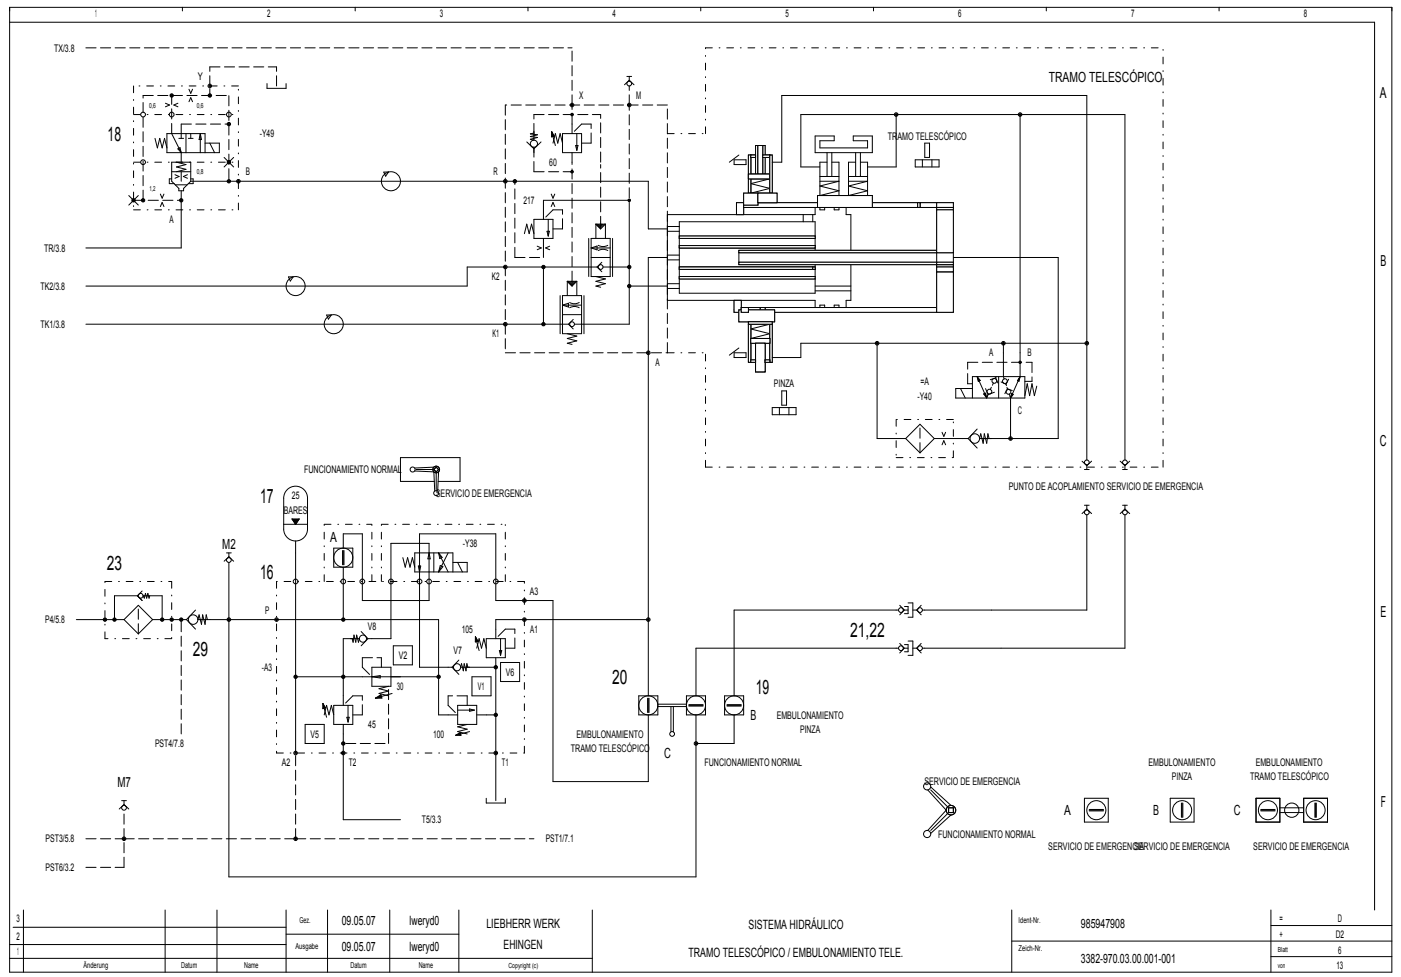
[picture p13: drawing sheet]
<svg xmlns="http://www.w3.org/2000/svg" width="582mm" height="406mm" viewBox="0 0 582 406" stroke-linecap="round" stroke-linejoin="round" font-family="sans-serif">
<defs><g id="words">
<g font-size="8.2">
<text x="44.7" y="58.6">18</text>
<text x="108" y="209.1">17</text>
<text x="44.4" y="236.8">23</text>
<text x="108" y="240.8">16</text>
<text x="353.2" y="264.5">21,22</text>
<text x="80.1" y="272.4">29</text>
<text x="254.3" y="284.3">20</text>
<text x="314" y="288.3">19</text>
</g>
<g font-size="6.3">
<text x="573.2" y="40.9">A</text>
<text x="573.4" y="110.5">B</text>
<text x="573.3" y="185.2">C</text>
<text x="573.4" y="256.2">E</text>
<text x="573.6" y="335.2">F</text>
</g>
<g font-size="5.8">
<text x="435.7" y="34">TRAMO TELESCÓPICO</text>
<text x="92.3" y="228">M2</text>
<text x="137.2" y="225">A</text>
<text x="311.7" y="299.3">B</text>
<text x="275.9" y="315.1">C</text>
<text x="48.8" y="327">M7</text>
<text x="442.1" y="338.9">A</text>
<text x="479" y="338.9">B</text>
<text x="512.5" y="338.9">C</text>
</g>
<g font-size="5.3">
<text x="142" y="384.4">09.05.07</text>
<text x="170.2" y="384.4">lweryd0</text>
<text x="202" y="385.8">LIEBHERR WERK</text>
<text x="311" y="386.1">SISTEMA HIDRÁULICO</text>
<text x="449" y="385.8">985947908</text>
<text x="142" y="395.1">09.05.07</text>
<text x="170.2" y="395.1">lweryd0</text>
<text x="209.2" y="394.4">EHINGEN</text>
<text x="286" y="397.6">TRAMO TELESCÓPICO / EMBULONAMIENTO TELE.</text>
<text x="449" y="400.2">3382­970.03.00.001­001</text>
</g>
<g font-size="4.4">
<text x="39.5" y="7.1">1</text>
<text x="111" y="7.1">2</text>
<text x="182.8" y="7.1">3</text>
<text x="254.5" y="7.1">4</text>
<text x="326.3" y="7.1">5</text>
<text x="398.1" y="7.1">6</text>
<text x="469.9" y="7.1">7</text>
<text x="541.6" y="7.1">8</text>
<text x="22.5" y="21.4">TX/3.8</text>
<text x="82.2" y="33.3">Y</text>
<text x="240.6" y="41.2">X</text>
<text x="264.3" y="41.2">M</text>
<text x="107.9" y="57.1">­Y49</text>
<text x="368.8" y="58">TRAMO TELESCÓPICO</text>
<text x="228.2" y="68.9">60</text>
<text x="102.2" y="72.9">B</text>
<text x="205" y="72.9">R</text>
<text x="217.5" y="84.8">217</text>
<text x="70.4" y="92.7">A</text>
<text x="18.3" y="104.6">TR/3.8</text>
<text x="204.3" y="116.5">K2</text>
<text x="16.8" y="120.4">TK2/3.8</text>
<text x="16.8" y="136.3">TK1/3.8</text>
<text x="204.5" y="140.2">K1</text>
<text x="410.9" y="148.1">A</text>
<text x="426.9" y="148.1">B</text>
<text x="272.3" y="152.1">A</text>
<text x="321.5" y="161">PINZA</text>
<text x="382.4" y="160">=A</text>
<text x="381.1" y="166.1">­Y40</text>
<text x="422.8" y="171.9">C</text>
<text x="126.3" y="196.6">FUNCIONAMIENTO NORMAL</text>
<text x="419.1" y="203.6">PUNTO DE ACOPLAMIENTO SERVICIO DE EMERGENCIA</text>
<text x="121.3" y="207.5">25</text>
<text x="181.1" y="206.5">SERVICIO DE EMERGENCIA</text>
<text x="117.9" y="213.4">BARES</text>
<text x="192.3" y="227.3">­Y38</text>
<text x="220.1" y="247.1">A3</text>
<text x="110.1" y="255.1">P</text>
<text x="18.8" y="259">P4/5.8</text>
<text x="152.8" y="262">V8</text>
<text x="191.8" y="263">105</text>
<text x="220.3" y="263">A1</text>
<text x="165.6" y="273.9">V2</text>
<text x="188.4" y="271.9">V7</text>
<text x="108.8" y="278.8">­A3</text>
<text x="210.2" y="280.8">V6</text>
<text x="164.9" y="286.7">30</text>
<text x="198.5" y="286.7">V1</text>
<text x="322.7" y="298.6">EMBULONAMIENTO</text>
<text x="153" y="302.6">45</text>
<text x="332.4" y="304.5">PINZA</text>
<text x="64.4" y="310.5">PST4/7.8</text>
<text x="129" y="306.5">V5</text>
<text x="180" y="306.5">100</text>
<text x="239.5" y="306.5">EMBULONAMIENTO</text>
<text x="237.1" y="312.4">TRAMO TELESCÓPICO</text>
<text x="117.1" y="318.4">A2</text>
<text x="144.9" y="318.4">T2</text>
<text x="208.5" y="318.4">T1</text>
<text x="292.6" y="318.4">FUNCIONAMIENTO NORMAL</text>
<text x="477.1" y="318.4">EMBULONAMIENTO</text>
<text x="521.6" y="318.4">EMBULONAMIENTO</text>
<text x="384" y="326.3">SERVICIO DE EMERGENCIA</text>
<text x="486.8" y="324.3">PINZA</text>
<text x="519.3" y="324.3">TRAMO TELESCÓPICO</text>
<text x="175.3" y="342.2">T5/3.3</text>
<text x="19" y="350.1">PST3/5.8</text>
<text x="226.8" y="350.1">PST1/7.1</text>
<text x="389.7" y="348.1">FUNCIONAMIENTO NORMAL</text>
<text x="435.5" y="353.1">SERVICIO DE EMERGENCIA</text>
<text x="471.1" y="353.1">SERVICIO DE EMERGENCIA</text>
<text x="520.6" y="353.1">SERVICIO DE EMERGENCIA</text>
<text x="19" y="362">PST6/3.2</text>
<text x="6.9" y="383.3">3</text>
<text x="531.6" y="383.3">=</text>
<text x="555.7" y="383.3">D</text>
<text x="531.6" y="389.8">+</text>
<text x="554.9" y="389.8">D2</text>
<text x="6.8" y="390.5">2</text>
<text x="7.2" y="397">1</text>
<text x="555.9" y="396.3">6</text>
<text x="555.2" y="402.7">13</text>
</g>
<g font-size="3.4">
<text x="124.4" y="383.7">Gez.</text>
<text x="423.2" y="383.7">Ident­Nr.</text>
<text x="122.7" y="394.5">Ausgabe</text>
<text x="423.2" y="395.2">Zeich­Nr.</text>
<text x="34.7" y="402.4">Änderung</text>
<text x="75.2" y="402.4">Datum</text>
<text x="101.4" y="402.4">Name</text>
<text x="145.6" y="402.4">Datum</text>
<text x="173.9" y="402.4">Name</text>
</g>
<g font-size="2.9">
<text x="62" y="44.7">0,6</text>
<text x="81.8" y="44.7">0,6</text>
<text x="81.8" y="72.5">0,8</text>
<text x="62.1" y="79.4">1,2</text>
<text x="530.8" y="395.8">Blatt</text>
<text x="211.2" y="402.3">Copyright (c)</text>
<text x="530.8" y="402.3">von</text>
</g>
</g></defs>
<g fill="none" stroke="#000" stroke-width=".42">
<path d="M338.6 56.5h7.9v2h-5.9v3h19.8v-3h-5.9v-2h7.9v6.9h-23.8zM306.9 64.4l-3.9 3M311.9 74.3h7.9l-7.9 2 7.9 2-7.9 2M311.9 72.4h7.9M314.9 64.4h-3v15.9M314.9 72.4v-11.9h1.9v11.9M316.8 64.4h3v15.9h-7.9M340.6 75.3h7.9l-7.9 2 7.9 2-7.9 2M340.6 73.3h7.9M343.6 67.4h-3v13.9M343.6 63.4v9.9M345.5 67.4h3v13.9h-7.9"/>
<path d="M345.5 63.4v9.9M352.5 75.3h7.9l-7.9 2 7.9 2-7.9 2M352.5 73.3h7.9M355.5 67.4h-3v13.9M355.5 63.4v9.9M357.4 67.4h3v13.9h-7.9M357.4 63.4v9.9M277.2 96.1h5M277.2 94.1h5M333.7 89.2v3M337.6 89.2v3M338.6 86.2v3h-61.4v35.6h61.4v3"/>
<path d="M340.6 86.2v1h2v-1M346.5 86.2v1h2v-1M351.5 86.2v3h2v14.8M380.2 86.2h13.9M380.2 84.2h2M389.1 84.2v43.6M396 84.2v43.6M277.2 119.9h5M277.2 117.9h5M277.2 108h5M277.2 106h5M282.2 112h56.4"/>
<path d="M282.2 111h56.4M282.2 103h56.4M282.2 102.1h56.4M306.9 105v4M337.6 111v1M338.6 104v-11.8h-56.4v29.7h56.4v-6M338.6 110v4.9M338.6 118.9h14.9M353.5 110v14.8h-2v3M305 128.8l14.8 1M308.9 127.8h8.9M319.8 134.7h-7.9v15.9h3"/>
<path d="M319.8 134.7l-7.9 2 7.9 2-7.9 2h7.9M319.8 134.7v15.9M338.6 120.9h14.9M340.6 127.8v-1h2v2h2v-1M346.5 127.8v-1h2v1M347.5 127.8v1h2v-1M306.9 144.6l-3.9 3M311.9 142.6h7.9M313.9 142.6v11.9h3.9v-11.9M314.9 142.6v11.9M316.8 142.6v11.9M316.8 150.6h4"/>
</g>
<path d="M282.2 111h55.4v1h-55.4z" fill-rule="evenodd" fill="#fff" stroke="#000" stroke-width=".42"/>
<path d="M337.6 111h1v1h-1z" fill="none" stroke="#000" stroke-width=".42"/>
<path d="M337.6 111h1v1h-1z" fill-rule="evenodd" fill="#fff" stroke="#000" stroke-width=".42"/>
<path d="M306.9 104h82.2v1h-82.2z" fill="none" stroke="#000" stroke-width=".42"/>
<path d="M306.9 104h82.2v1h-82.2z" fill-rule="evenodd" fill="#fff" stroke="#000" stroke-width=".42"/>
<path d="M306.9 109h82.2v1h-82.2z" fill="none" stroke="#000" stroke-width=".42"/>
<path d="M306.9 109h82.2v1h-82.2z" fill-rule="evenodd" fill="#fff" stroke="#000" stroke-width=".42"/>
<path d="M389.1 110h6.9v4.9h-6.9z" fill="none" stroke="#000" stroke-width=".42"/>
<path d="M389.1 110h6.9v4.9h-6.9z" fill-rule="evenodd" fill="#fff" stroke="#000" stroke-width=".42"/>
<path d="M389.1 109h6.9v1h-6.9z" fill="none" stroke="#000" stroke-width=".42"/>
<path d="M389.1 109h6.9v1h-6.9z" fill-rule="evenodd" fill="#fff" stroke="#000" stroke-width=".42"/>
<path d="M282.2 102.1h56.4v.9h-56.4z" fill="none" stroke="#000" stroke-width=".42"/>
<path d="M282.2 102.1h56.4v.9h-56.4z" fill-rule="evenodd" fill="#fff" stroke="#000" stroke-width=".42"/>
<path d="M305 124.8h2.9v5h-2.9z" fill="none" stroke="#000" stroke-width=".42"/>
<path d="M305 124.8h2.9v5h-2.9z" fill-rule="evenodd" fill="#fff" stroke="#000" stroke-width=".42"/>
<path d="M282.2 98.1h56.4v1h-56.4z" fill="none" stroke="#000" stroke-width=".42"/>
<path d="M282.2 98.1h56.4v1h-56.4z" fill-rule="evenodd" fill="#fff" stroke="#000" stroke-width=".42"/>
<path d="M282.2 114.9h56.4v1h-56.4z" fill="none" stroke="#000" stroke-width=".42"/>
<path d="M282.2 114.9h56.4v1h-56.4z" fill-rule="evenodd" fill="#fff" stroke="#000" stroke-width=".42"/>
<path d="M382.2 84.2h11.9v2h-11.9z" fill="none" stroke="#000" stroke-width=".42"/>
<path d="M382.2 84.2h11.9v2h-11.9z" fill-rule="evenodd" fill="#fff" stroke="#000" stroke-width=".42"/>
<path d="M389.1 84.2h6.9v4h-6.9z" fill="none" stroke="#000" stroke-width=".42"/>
<path d="M389.1 84.2h6.9v4h-6.9z" fill-rule="evenodd" fill="#fff" stroke="#000" stroke-width=".42"/>
<path d="M380.2 84.2h2v2h-2z" fill="none" stroke="#000" stroke-width=".42"/>
<path d="M380.2 84.2h2v2h-2z" fill-rule="evenodd" fill="#fff" stroke="#000" stroke-width=".42"/>
<path d="M389.1 86.2h6.9v2h-6.9z" fill="none" stroke="#000" stroke-width=".42"/>
<path d="M389.1 86.2h6.9v2h-6.9z" fill-rule="evenodd" fill="#fff" stroke="#000" stroke-width=".42"/>
<path d="M389.1 87.2h6.9v17.8h-6.9z" fill="none" stroke="#000" stroke-width=".42"/>
<path d="M389.1 87.2h6.9v17.8h-6.9z" fill-rule="evenodd" fill="#fff" stroke="#000" stroke-width=".42"/>
<path d="M310.9 127.8h4.9v2h-4.9z" fill="none" stroke="#000" stroke-width=".42"/>
<path d="M310.9 127.8h4.9v2h-4.9z" fill-rule="evenodd" fill="#fff" stroke="#000" stroke-width=".42"/>
<path d="M317.8 127.8h77.3v2h-77.3z" fill="none" stroke="#000" stroke-width=".42"/>
<path d="M317.8 127.8h77.3v2h-77.3z" fill-rule="evenodd" fill="#fff" stroke="#000" stroke-width=".42"/>
<path d="M315.8 127.8h2v2h-2z" fill="none" stroke="#000" stroke-width=".42"/>
<path d="M315.8 127.8h2v2h-2z" fill-rule="evenodd" fill="#fff" stroke="#000" stroke-width=".42"/>
<path d="M306.9 128.8h14.9v4.9h-14.9z" fill="none" stroke="#000" stroke-width=".42"/>
<path d="M306.9 128.8h14.9v4.9h-14.9z" fill-rule="evenodd" fill="#fff" stroke="#000" stroke-width=".42"/>
<path d="M307.9 127.8h3v2h-3z" fill="none" stroke="#000" stroke-width=".42"/>
<path d="M307.9 127.8h3v2h-3z" fill-rule="evenodd" fill="#fff" stroke="#000" stroke-width=".42"/>
<path d="M389.1 112.9h6.9v16.9h-6.9z" fill="none" stroke="#000" stroke-width=".42"/>
<path d="M389.1 112.9h6.9v16.9h-6.9z" fill-rule="evenodd" fill="#fff" stroke="#000" stroke-width=".42"/>
<path d="M389.1 111h6.9v1.9h-6.9z" fill="none" stroke="#000" stroke-width=".42"/>
<path d="M389.1 111h6.9v1.9h-6.9z" fill-rule="evenodd" fill="#fff" stroke="#000" stroke-width=".42"/>
<path d="M310.9 64.4h1v15.9h-1z" fill="none" stroke="#000" stroke-width=".42"/>
<path d="M310.9 64.4h1v15.9h-1z" fill-rule="evenodd" fill="#fff" stroke="#000" stroke-width=".42"/>
<path d="M316.8 60.5h1v11.9h-1z" fill="none" stroke="#000" stroke-width=".42"/>
<path d="M316.8 60.5h1v11.9h-1z" fill-rule="evenodd" fill="#fff" stroke="#000" stroke-width=".42"/>
<path d="M313.9 60.5h1v11.9h-1z" fill="none" stroke="#000" stroke-width=".42"/>
<path d="M313.9 60.5h1v11.9h-1z" fill-rule="evenodd" fill="#fff" stroke="#000" stroke-width=".42"/>
<path d="M314.9 60.5h1.9v11.9h-1.9z" fill="none" stroke="#000" stroke-width=".42"/>
<path d="M314.9 60.5h1.9v11.9h-1.9z" fill-rule="evenodd" fill="#fff" stroke="#000" stroke-width=".42"/>
<path d="M316.8 64.4h3v1h-3z" fill="none" stroke="#000" stroke-width=".42"/>
<path d="M316.8 64.4h3v1h-3z" fill-rule="evenodd" fill="#fff" stroke="#000" stroke-width=".42"/>
<path d="M311.9 64.4h2v1h-2z" fill="none" stroke="#000" stroke-width=".42"/>
<path d="M311.9 64.4h2v1h-2z" fill-rule="evenodd" fill="#fff" stroke="#000" stroke-width=".42"/>
<path d="M310.9 72.4h8.9v1.9h-8.9z" fill="none" stroke="#000" stroke-width=".42"/>
<path d="M310.9 72.4h8.9v1.9h-8.9z" fill-rule="evenodd" fill="#fff" stroke="#000" stroke-width=".42"/>
<path d="M319.8 64.4h1v15.9h-1z" fill="none" stroke="#000" stroke-width=".42"/>
<path d="M319.8 64.4h1v15.9h-1z" fill-rule="evenodd" fill="#fff" stroke="#000" stroke-width=".42"/>
<path d="M305.9 84.2h3v5h-3z" fill="none" stroke="#000" stroke-width=".42"/>
<path d="M305.9 84.2h3v5h-3z" fill-rule="evenodd" fill="#fff" stroke="#000" stroke-width=".42"/>
<path d="M308.9 84.2h72.3v2h-72.3z" fill="none" stroke="#000" stroke-width=".42"/>
<path d="M308.9 84.2h72.3v2h-72.3z" fill-rule="evenodd" fill="#fff" stroke="#000" stroke-width=".42"/>
<path d="M308.9 80.3h6v4.9h-6z" fill="none" stroke="#000" stroke-width=".42"/>
<path d="M308.9 80.3h6v4.9h-6z" fill-rule="evenodd" fill="#fff" stroke="#000" stroke-width=".42"/>
<path d="M305 66.4h4.9v2h-4.9zM314.9 80.3h7.9v3.9h-7.9z" fill="none" stroke="#000" stroke-width=".42"/>
<path d="M314.9 80.3h7.9v3.9h-7.9z" fill-rule="evenodd" fill="#fff" stroke="#000" stroke-width=".42"/>
<path d="M310.9 134.7h9.9" fill="none" stroke="#000" stroke-width=".42"/>
<path d="M310.9 134.7h9.9z" fill-rule="evenodd" fill="#fff" stroke="#000" stroke-width=".42"/>
<path d="M319.8 134.7h1v15.9h-1z" fill="none" stroke="#000" stroke-width=".42"/>
<path d="M319.8 134.7h1v15.9h-1z" fill-rule="evenodd" fill="#fff" stroke="#000" stroke-width=".42"/>
<path d="M310.9 134.7h1v15.9h-1z" fill="none" stroke="#000" stroke-width=".42"/>
<path d="M310.9 134.7h1v15.9h-1z" fill-rule="evenodd" fill="#fff" stroke="#000" stroke-width=".42"/>
<path d="M311.9 140.7h7.9v1.9h-7.9z" fill="none" stroke="#000" stroke-width=".42"/>
<path d="M311.9 140.7h7.9v1.9h-7.9z" fill-rule="evenodd" fill="#fff" stroke="#000" stroke-width=".42"/>
<path d="M313.9 142.6h3.9v11.9h-3.9z" fill="none" stroke="#000" stroke-width=".42"/>
<path d="M313.9 142.6h3.9v11.9h-3.9z" fill-rule="evenodd" fill="#fff" stroke="#000" stroke-width=".42"/>
<path d="M311.9 149.6h2v1h-2z" fill="none" stroke="#000" stroke-width=".42"/>
<path d="M311.9 149.6h2v1h-2z" fill-rule="evenodd" fill="#fff" stroke="#000" stroke-width=".42"/>
<path d="M317.8 149.6h2v1h-2z" fill="none" stroke="#000" stroke-width=".42"/>
<path d="M317.8 149.6h2v1h-2z" fill-rule="evenodd" fill="#fff" stroke="#000" stroke-width=".42"/>
<path d="M310.9 133.7h9.9v1h-9.9zM305 146.6h4.9v2h-4.9z" fill="none" stroke="#000" stroke-width=".42"/>
<path d="M310.9 133.7h9.9v1h-9.9z" fill-rule="evenodd" fill="#fff" stroke="#000" stroke-width=".42"/>
<path d="M339.6 81.3h22.8v4.9h-22.8z" fill="none" stroke="#000" stroke-width=".42"/>
<path d="M339.6 81.3h22.8v4.9h-22.8z" fill-rule="evenodd" fill="#fff" stroke="#000" stroke-width=".42"/>
<g fill="none" stroke="#000" stroke-width=".42">
<path d="M4 3.1h574.2v400.9h-574.2zM4 9.2h567v369M75.8 3.1v1.4M147.6 3.1v1.4M219.3 3.1v1.4M291.1 3.1v1.4M362.9 3.1v1.4M434.6 3.1v1.4M506.4 3.1v1.4M78.5 37.1l.7 1.7 .8-1.7M110.9 34.7v2h7.9v-2M259.4 35.2l2-1.9 2 1.9"/>
<path d="M260.4 31.8h2M261.4 31.8v1.9M64.4 57.5l1 4 1-4 1 4 .9-4 1 4M68.7 42.9l1.7 .7-1.7 .8M71.3 55.5l4 7.9M73.9 42.9l-1.7 .7 1.7 .8M74.3 57.5h2M75.3 55.5v2M77.3 55.5v7.9M78.2 57.5h2M78.5 42.3l.7-1.7 .8 1.7M79.2 55.5v2"/>
<path d="M83.2 55.5v7.9M83.2 55.5l.5 2.5h-1zM85.2 59.5h5.9v3.9h-21.8v-7.9h15.9v7.9M87.2 59.5l1.9 3.9M218.8 59l3 2.8M221.8 54.5v3.7l-1.5-.3 3-.8-3-.3 3-.8-3-.4 1.5-.3M224.8 59l-3 2.8M229.2 54.7l1.1 1.9-1.2 .3zM229.2 54.7l1.5 5.8M229.2 54.7l.8 1.8-.7 .2v-1.3l.4 1-.3 .1 .1-.6M229.7 59.5l1-4 1 4 1-4 1 4M233.7 55.5h7.9v7.9h-7.9z"/>
<path d="M237.6 51.6v3.9M239.6 55.5v7M372.3 47.6v21.8h-11.9M384.2 59.5h1.9v5.9h-1.9zM423.8 47.6v108.9M71.3 67.4h7.9v7.9l-2.9 3v1h-2v-1l-3-3zM71.3 74.3h-1v2h2M71.3 71.4h7.9M72.7 72.6l1.7 .7-1.7 .8M72.8 76.8h5M73.3 67.4l4 1-4 1 4 1-4 1M73.9 61.9l.9-.5 .5 2z"/>
<path d="M75.3 79.3v23.7h-39.6M77.9 72.6l-1.7 .7 1.7 .8M79.2 74.3h1v2h-2M79.2 75.3h190.1v19.8h7.9M93.1 65.4l4 4M97.1 65.4l-4 4M159.4 71.5h2l-1.2 1.7zM221.8 61.8v1.6M237.6 63.4v4M239.1 60.5h1l-.5 2zM320.8 67.4h4v-27.7h126.7v151.5M340.6 69.4h-7.9v-21.8h134.6v143.6"/>
<path d="M380.2 66.4h9.9v3h-9.9zM383.2 66.4v3M387.1 66.4v3M53.5 81.3l4 3.9M57.5 81.3l-4 3.9M66.6 80.6l.8 1.8 .7-1.8M66.6 85.8l.8-1.7 .7 1.7M217.8 97.1l1-4 1 4 1-4 1 4M221.8 91.2h7.9v7.9h-7.9zM225.8 91.2v-8h35.6v51.5h-22.8M225.8 99.1v3.9M227.2 96.1h1l-.5 2z"/>
<path d="M227.7 91.2v6.9M229 80.6l.7 1.8 .8-1.8M229 85.8l.7-1.7 .8 1.7M244.6 99.1v15.8M245.6 99.1h7.9v15.8h-7.9zM247.5 93.1h4M247.5 93.1l2 2 2-2M247.5 93.1v6M248 93.1l1.5 1.5 1.6-1.5M248.6 93.2l.9 .9M249.2 93.1l.3 .5M250 93.1l-.5 .4"/>
<path d="M250.4 93.2l-.9 .8M251.5 93.1v6M254.5 99.1v15.8M119.8 115.1l2-.1-1.2 1.8zM223.2 102.3l1.7 .7-1.7 .8M225.8 111v23.7M228.4 102.3l-1.7 .7 1.7 .8M235.7 116.9h3.9M235.7 116.9l1.9 2 2-2M235.7 116.9v5.9M236.2 116.9l1.4 1.5 1.6-1.5M236.7 117l.9 .9"/>
<path d="M237.3 116.9l.3 .5M238.1 116.9l-.5 .4M238.5 117l-.9 .8M239.6 116.9v5.9M245.6 103h7.9M245.6 103l2.4-.8v1.6zM245.6 107h7.9M247.5 114.9l4 1-4 1 4 1-4 1 2 .5M248 111h-53.9v7.9h-158.4M248 111l2 1.9M248.5 101.9l2.3 .6 1.7-.6M248.5 104.1l2.3-.5 1.7 .5"/>
<path d="M250 109l-2 2M250.5 111h10.9M261.4 118.9h15.8M277.2 107h-7.9v182.2M396 107h43.6v75.2h-32.7l.5-1.9 1 3.9 .5-3.9 1 3.9 .5-3.9 .5 1.9M35.7 134.7h200.5M135.7 130.9h2l-1.3 1.7zM232.7 122.8v15.9M233.7 122.8h7.9v15.9h-7.9zM233.7 126.8h7.9M233.7 126.8l2.5-.8v1.6zM233.7 130.8h7.9"/>
<path d="M235.7 138.7l3.9 1-3.9 1 3.9 1-3.9 .9 1.9 .5M236.2 134.7l1.9 2M236.7 125.7l2.2 .5 1.7-.5M236.7 127.9l2.2-.5 1.7 .5M238.1 132.7l-1.9 2M242.6 122.8v15.9M364.4 142.6v39.6h11.8M405.9 156.5l.5 2 .8-.4M405.9 156.5l4 8.9M405.9 156.5l1.3 1.6M406.2 157.1l.8 1.1M406.2 157.1l.3 1.3"/>
<path d="M412.7 159.2l-.4 .9M413.6 157l-2.2 .8M413.6 157l1 2.2M413.9 156.5l-.3 .5M414.9 156.5v8.9M415.9 158.7l2 1M416.8 142.6v13.9l.3 .9M417.9 159.7l.2 .6M419 157.6l-1.1 2.1M423.6 157l-.5 1.4M423.6 156.9l-.7 1.4M423.8 156.5l-4 8.9"/>
<path d="M423.8 156.5l-1.1 1.7 .6 .2 .5-1.9M451.5 142.6h-118.8v6h-11.9M320.8 169.4h9.9v2.9h-9.9zM323.8 169.4v2.9M324.8 162.4h1.9v6h-1.9zM327.7 169.4v2.9M391.3 179.6l.8 1.8 .7-1.8M399 161.5l2 3.9M404 161.5h-7v3.9h28.7v-8.9h-21.7v8.9M405.9 178.3l-3.7 3.9M409.2 163.5l.5 1.4-.8-1.3M409.4 161.5l1.1 2.5"/>
<path d="M409.4 163.4l.5 1.9M409.5 163.4l-.8 .3 1.2 1.7M409.5 163.4l-.8 .3M410.1 164.8l-.2 .6M410.3 164.4l-.3 .6M410.5 164l-.3 .6M411.8 160.9l-.4 .9M413.1 163l-2.6 1M418.3 161l.2 .5M418.5 161.5l2 .8M418.5 161.5l-1.1 2.1M419.3 163.8l.5 1.6"/>
<path d="M419.8 165.4v16.8M420.2 163.5l.7 .4-1.1 1.5zM420.4 163.6l-.4 1.3M420.8 163.8l-.7 1M430.7 160.5l-1 3.9-1-4.9-1 4.9-1-4.9-1 4.9M172.3 195.7l7.9 .4 .4 8M172.9 195.1h6.8M180.2 194.1l-7.9 .4M181.2 194.1l1 1-1 1-1-1zM181.2 196.6v6.8M182.2 196.1l-.4 8M376.2 182.2l6 6 5.9-6"/>
<path d="M376.2 182.2l6-5.9 5.9 5.9M388.1 182.2h14.1M391.3 184.8l.8-1.7 .7 1.7M402.2 182.2l3.7 4M449.5 191.6l2 1.9 2-1.9M450.5 195.1h2M451.5 193.1v2M465.3 191.6l2 1.9 2-1.9M466.3 195.1h2M467.3 193.1v2M117.8 217.9h10M121.3 215.7h3l-1.5 2.2z"/>
<path d="M122.7 216.5l.2-.1-.2 .5-.3-.7h.8l-.5 1-.6-1.1h1.4l-.8 1.4-1-1.6h2.2l-1.1 1.8M127.7 219.8a5 5 0 0 1-4.8 5 5 5 0 0 1-5-4.9l-.1-12.9a5 5 0 0 1 5-5 5 5 0 0 1 5 5v12.9M180.4 200.1h-14v-9.9h24.7v9.9h-9.1M449.5 213.4l2-1.9 2 1.9M450.5 210h2M451.5 213.9v39.6h-68.3M451.5 210v1.9M465.3 213.4l2-1.9 2 1.9M466.3 210h2M467.3 213.9v55.5h-84.1M467.3 210v1.9M93.1 233.2l2-1.9 2 1.9"/>
<path d="M94.1 229.8h2M95.1 229.8v1.9M95.1 233.7v130.7h194v-67.3M122.8 224.8v88.1M138.6 227.8h8v7.9h-8zM142.3 228.8v5.9M142.6 227.8v-6h7.9v27.8h27.7v-23.8h-15.8v39.6h-9.6M142.6 228.8v5.9M142.6 235.7v21.8M142.9 228.8v5.9M167.4 231.7l.9 4 1-4 1 4 1-4 1 4M173.8 235.2h1l-.5 2.5z"/>
<path d="M178.2 229.8l.5 2.4h-1zM180.2 229.8v7.9M182.2 229.8l4 7.9M182.2 229.8l1.5 1.8-1 .5zM182.9 235l1.1 .5-1.8 2.2zM186.2 229.8l-4 7.9M188.1 233.7h6v4h-21.8v-7.9h15.8v7.9M190.1 233.7l2 4M31.7 257.5h19.8M51.5 257.5l6 5.9 5.9-5.9M51.5 257.5l6-6 5.9 6M57.2 247.6h-9.6v9.9"/>
<path d="M59 245.6l-1.9 2 1.9 2M62.2 247.6l-.3 1-.5-2-.5 2-.5-2-.5 2-.5-1h8v9.9M63.4 257.5h14.1M77.5 257.5l3.7 3.9M81.2 253.5l-3.7 4M86.2 257.5l-.5-2-.5 4-1-4-.5 4-1-4-.5 2h100v39.6h7.9M269.3 257.5h-63.3v7.9M373.3 253.5h-68.3v35.7M373.8 251.5l1.8 2-1.8 2M375.3 253.5h1.9M375.7 252h1.5v3h-1.5M377.2 250.6h2v5.9h-2"/>
<path d="M379.2 253.5h1.6M380.8 253.5l1.9 2M382.7 251.5l-1.9 2M146.3 265.4l.4 1.5 .4-3 .7 3 .4-3 .7 3 .4-1.5h-6.7v27.7M150 262.4l2.8 3M152.8 265.4l-2.8 3M154.5 277.3h7.9v7.9h-7.9zM163.4 268.4h7.9v7.9h-7.9zM187.8 277.3h-13.5v-55.5h31.7v27.8h23.7v75.2h39.6v-27.7M187.8 277.3l2.8 3M190.6 274.3l-2.8 3M194.3 277.3l-.3-1.5-.4 3-.8-3-.3 3-.8-3-.3 1.5h14.6"/>
<path d="M197.5 264.6l1.1 1.9-1.1 .3zM197.5 264.6l1.5 5.8M197.5 264.6l.8 1.8-.7 .2 .1-1.4 .4 1.1-.4 .1 .1-.6M198 269.4l1-4 1 4 1-4 1 4M202 265.4h7.9v7.9h-7.9zM206 273.3v59.4M207.4 270.4h1l-.5 1.9zM207.9 265.4v6.9M207.9 275.3h8v7.9h-8zM373.3 269.4h-84.2v19.8M373.8 267.4l1.8 2-1.8 1.9M375.3 269.4h1.9"/>
<path d="M375.7 267.9h1.5v2.9h-1.5M377.2 266.4h2v5.9h-2M379.2 269.4h1.6M380.8 269.4l1.9 1.9M382.7 267.4l-1.9 2M122.8 281.2h59.4M134.1 292.3l1.1 1.9-1.1 .3zM134.1 292.3l1.6 5.8M134.1 292.3l.9 1.8-.8 .2 .1-1.3 .4 1-.3 .1v-.6M134.7 297.1l1-4 1 4 1-4 .9 4M138.6 293.1h8v7.9h-8zM144.1 298.1h1l-.5 2z"/>
<path d="M144.6 293.1v7M154.5 281.2l3.4-.5v1zM156 290.1l2.3-1.4 .4 1.4zM157.4 289.7l.6-.5 .1 .4-1.4 .3 1.5-1 .2 1-2.4 .2M161.4 285.2l-3.9 1 3.9 1-3.9 1 3.9 1M162.9 288.2l-6.9 1.9M190.1 293.1h7.9v7.9h-7.9zM190.1 295.1h6.9M195.1 294.6l1.9 .5-1.9 .5zM196.1 281.2h7.9v8h-7.9zM198 297.1h8M265.4 289.2h7.9v7.9h-7.9z"/>
<path d="M269 290.2v5.9M269.3 290.2v5.9M269.6 290.2v5.9M273.3 293.6h11.9M273.3 292.6h11.9M278.7 293.6v10.4M279.7 293.6v10.4M285.2 289.2h7.9v7.9h-7.9zM286.2 293.1h5.9M286.2 293.4h5.9M286.2 292.8h5.9M301 289.2h7.9v7.9h-7.9z"/>
<path d="M302 293.1h5.9M302 293.4h5.9M302 292.8h5.9M305 297.1v11.9h-15.9M126.8 301h7.9v8h-7.9zM142.6 301v39.6h23.8M189.3 305.5l1.9-1.1 .3 1.2zM190.5 305.2l.6 .1-.1-.3-1 .4h1.3l-.2-.7-1.8 .8M194.1 301l-4 1 4 1-4 1 4 1M195.1 304l-5.8 1.5M49.5 336.2l2-1.9 2 1.9M50.5 332.7h2"/>
<path d="M51.5 332.7v2M202 331.7v2h7.9v-2M385.4 328.3l7.7 8.4-7.7 8.4M386.6 328.3l7 6.9M386.6 327l8.5 7.7M393.6 338.2l-7 6.9M394.1 335.7h1.9v2h-1.9zM395.1 338.7l-8.5 7.6M450.5 331.7h9.9v9.9h-9.9zM452.5 336.7h5.9M452.5 336.4h5.9M452.5 337h5.9"/>
<path d="M486.1 331.7h9.9v9.9h-9.9zM490.8 333.7v6M491.1 333.7v6M491.4 333.7v6M521.8 331.7h9.9v9.9h-9.9zM523.8 336.7h5.9M523.8 336.4h5.9M523.8 337h5.9M531.7 337.7h9.9M531.7 335.7h9.9M541.6 331.7h9.9v9.9h-9.9zM546.2 333.7v6"/>
<path d="M546.5 333.7v6M546.8 333.7v6M9.7 378.2v25.8M68.6 378.2v25.8M90.1 378.2v25.8M118.8 378.2v25.8M136.1 378.2v25.8M161.9 378.2v25.8M190.6 378.2v25.8M246.1 378.2v25.8M420.3 378.2v25.8M528 378.2v25.8"/>
<path d="M4 398.3h242.1M4 392.5h114.8M5.4 385.3h113.4M118.8 388.2h71.8M420.3 391.1h157.9M528 397.5h50.2M528 384.6h50.2"/>
<circle cx="71.3" cy="39.7" r=".69"/>
<circle cx="71.3" cy="39.7" r=".5"/>
<circle cx="71.3" cy="39.7" r=".2"/>
<circle cx="87.2" cy="35.7" r=".74"/>
<circle cx="87.2" cy="39.7" r=".69"/>
<circle cx="87.2" cy="39.7" r=".5"/>
<circle cx="87.2" cy="35.7" r=".37"/>
<circle cx="87.2" cy="39.7" r=".2"/>
<circle cx="261.4" cy="34.7" r=".99"/>
<circle cx="59.4" cy="47.6" r=".99"/>
<circle cx="71.3" cy="47.6" r=".99"/>
<circle cx="95.1" cy="47.6" r=".99"/>
<circle cx="95.1" cy="51.6" r=".69"/>
<circle cx="95.1" cy="51.6" r=".5"/>
<circle cx="95.1" cy="51.6" r=".2"/>
<circle cx="221.8" cy="59.7" r="1.49"/>
<circle cx="237.6" cy="47.6" r=".52"/>
<circle cx="237.6" cy="43.6" r=".74"/>
<circle cx="237.6" cy="43.6" r=".37"/>
<circle cx="237.6" cy="47.6" r=".37"/>
<circle cx="237.6" cy="47.6" r=".15"/>
<circle cx="261.4" cy="43.6" r=".37"/>
<circle cx="261.4" cy="43.6" r=".74"/>
<circle cx="372.3" cy="47.6" r=".74"/>
<circle cx="372.3" cy="47.6" r=".37"/>
<circle cx="423.8" cy="47.6" r=".74"/>
<circle cx="423.8" cy="47.6" r=".37"/>
<circle cx="59.4" cy="67.4" r=".99"/>
<circle cx="95.1" cy="75.3" r=".69"/>
<circle cx="95.1" cy="67.4" r=".69"/>
<circle cx="95.1" cy="75.3" r=".5"/>
<circle cx="95.1" cy="67.4" r=".5"/>
<circle cx="95.1" cy="67.4" r=".2"/>
<circle cx="95.1" cy="75.3" r=".2"/>
<circle cx="99" cy="75.3" r=".74"/>
<circle cx="99" cy="75.3" r=".37"/>
<circle cx="162.4" cy="75.3" r="4"/>
<circle cx="209.9" cy="75.3" r=".74"/>
<circle cx="209.9" cy="75.3" r=".37"/>
<circle cx="213.9" cy="75.3" r=".69"/>
<circle cx="213.9" cy="75.3" r=".5"/>
<circle cx="213.9" cy="75.3" r=".2"/>
<circle cx="237.6" cy="71.4" r=".52"/>
<circle cx="237.6" cy="71.4" r=".37"/>
<circle cx="237.6" cy="71.4" r=".15"/>
<circle cx="55.5" cy="83.2" r=".5"/>
<circle cx="55.5" cy="83.2" r=".69"/>
<circle cx="55.5" cy="83.2" r=".2"/>
<circle cx="59.4" cy="83.2" r=".69"/>
<circle cx="59.4" cy="83.2" r=".5"/>
<circle cx="59.4" cy="83.2" r=".2"/>
<circle cx="75.3" cy="83.2" r=".69"/>
<circle cx="75.3" cy="83.2" r=".5"/>
<circle cx="75.3" cy="83.2" r=".2"/>
<circle cx="261.4" cy="83.2" r=".37"/>
<circle cx="261.4" cy="83.2" r=".52"/>
<circle cx="261.4" cy="83.2" r=".15"/>
<circle cx="122.8" cy="118.9" r="4"/>
<circle cx="209.9" cy="111" r=".74"/>
<circle cx="209.9" cy="111" r=".37"/>
<circle cx="225.8" cy="111" r=".69"/>
<circle cx="225.8" cy="111" r=".5"/>
<circle cx="225.8" cy="111" r=".2"/>
<circle cx="249.5" cy="111" r=".99"/>
<circle cx="261.4" cy="118.9" r=".5"/>
<circle cx="261.4" cy="111" r=".5"/>
<circle cx="261.4" cy="111" r=".69"/>
<circle cx="261.4" cy="118.9" r=".69"/>
<circle cx="261.4" cy="118.9" r=".2"/>
<circle cx="261.4" cy="111" r=".2"/>
<circle cx="138.6" cy="134.7" r="4"/>
<circle cx="209.9" cy="134.7" r=".74"/>
<circle cx="209.9" cy="134.7" r=".37"/>
<circle cx="225.8" cy="134.7" r=".69"/>
<circle cx="225.8" cy="134.7" r=".5"/>
<circle cx="225.8" cy="134.7" r=".2"/>
<circle cx="237.6" cy="134.7" r=".99"/>
<circle cx="269.3" cy="146.6" r=".74"/>
<circle cx="269.3" cy="146.6" r=".37"/>
<circle cx="364.4" cy="142.6" r=".74"/>
<circle cx="364.4" cy="142.6" r=".37"/>
<circle cx="413.1" cy="158.3" r=".99"/>
<circle cx="416.8" cy="142.6" r=".74"/>
<circle cx="416.8" cy="142.6" r=".37"/>
<circle cx="417.5" cy="158.4" r=".99"/>
<circle cx="423.8" cy="150.6" r=".5"/>
<circle cx="423.8" cy="150.6" r=".3"/>
<circle cx="451.5" cy="142.6" r=".74"/>
<circle cx="451.5" cy="142.6" r=".37"/>
<circle cx="411" cy="162.7" r=".99"/>
<circle cx="418.9" cy="162.8" r=".99"/>
<circle cx="171.4" cy="195.1" r="1.04"/>
<circle cx="181.2" cy="195.1" r="1.39"/>
<circle cx="404.9" cy="182.2" r="1.98"/>
<circle cx="419.8" cy="182.2" r=".74"/>
<circle cx="419.8" cy="182.2" r=".37"/>
<circle cx="451.5" cy="192.1" r=".99"/>
<circle cx="467.3" cy="192.1" r=".99"/>
<circle cx="181.2" cy="204.9" r="1.04"/>
<circle cx="451.5" cy="212.9" r=".99"/>
<circle cx="467.3" cy="212.9" r=".99"/>
<circle cx="95.1" cy="232.7" r=".99"/>
<circle cx="142.6" cy="231.7" r="4"/>
<circle cx="43.6" cy="257.5" r=".5"/>
<circle cx="43.6" cy="257.5" r=".69"/>
<circle cx="43.6" cy="257.5" r=".2"/>
<circle cx="47.6" cy="257.5" r=".5"/>
<circle cx="47.6" cy="257.5" r=".69"/>
<circle cx="47.6" cy="257.5" r=".2"/>
<circle cx="58.4" cy="247.6" r=".99"/>
<circle cx="67.4" cy="257.5" r=".69"/>
<circle cx="67.4" cy="257.5" r=".5"/>
<circle cx="67.4" cy="257.5" r=".2"/>
<circle cx="71.3" cy="257.5" r=".69"/>
<circle cx="71.3" cy="257.5" r=".5"/>
<circle cx="71.3" cy="257.5" r=".2"/>
<circle cx="75.3" cy="257.5" r=".69"/>
<circle cx="75.3" cy="257.5" r=".5"/>
<circle cx="75.3" cy="257.5" r=".2"/>
<circle cx="80.2" cy="257.5" r="1.98"/>
<circle cx="95.1" cy="257.5" r=".74"/>
<circle cx="95.1" cy="257.5" r=".37"/>
<circle cx="114.9" cy="257.5" r=".74"/>
<circle cx="114.9" cy="257.5" r=".37"/>
<circle cx="122.8" cy="241.6" r=".99"/>
<circle cx="142.6" cy="241.6" r=".99"/>
<circle cx="142.6" cy="257.5" r=".5"/>
<circle cx="142.6" cy="257.5" r=".69"/>
<circle cx="142.6" cy="257.5" r=".2"/>
<circle cx="150.5" cy="241.6" r=".99"/>
<circle cx="162.4" cy="241.6" r=".99"/>
<circle cx="174.3" cy="241.6" r=".99"/>
<circle cx="178.2" cy="241.6" r=".99"/>
<circle cx="206" cy="241.6" r=".99"/>
<circle cx="217.8" cy="249.6" r=".74"/>
<circle cx="217.8" cy="257.5" r=".74"/>
<circle cx="217.8" cy="249.6" r=".37"/>
<circle cx="217.8" cy="257.5" r=".37"/>
<circle cx="269.3" cy="257.5" r=".74"/>
<circle cx="269.3" cy="257.5" r=".37"/>
<circle cx="374.3" cy="253.5" r=".99"/>
<circle cx="382.2" cy="253.5" r=".99"/>
<circle cx="150.8" cy="265.4" r="1.49"/>
<circle cx="189.9" cy="277.3" r="1.49"/>
<circle cx="206" cy="277.3" r=".69"/>
<circle cx="206" cy="277.3" r=".5"/>
<circle cx="206" cy="277.3" r=".2"/>
<circle cx="374.3" cy="269.4" r=".99"/>
<circle cx="382.2" cy="269.4" r=".99"/>
<circle cx="122.8" cy="281.2" r=".5"/>
<circle cx="122.8" cy="281.2" r=".69"/>
<circle cx="122.8" cy="281.2" r=".2"/>
<circle cx="142.6" cy="281.2" r=".5"/>
<circle cx="142.6" cy="281.2" r=".69"/>
<circle cx="142.6" cy="281.2" r=".2"/>
<circle cx="182.2" cy="281.2" r=".5"/>
<circle cx="182.2" cy="281.2" r=".69"/>
<circle cx="182.2" cy="281.2" r=".2"/>
<circle cx="206" cy="297.1" r=".69"/>
<circle cx="206" cy="297.1" r=".5"/>
<circle cx="206" cy="297.1" r=".2"/>
<circle cx="269.3" cy="293.1" r="4"/>
<circle cx="289.1" cy="293.1" r="4"/>
<circle cx="305" cy="293.1" r="4"/>
<circle cx="122.8" cy="312.9" r=".74"/>
<circle cx="122.8" cy="312.9" r=".37"/>
<circle cx="142.6" cy="309" r=".5"/>
<circle cx="142.6" cy="312.9" r=".74"/>
<circle cx="142.6" cy="312.9" r=".37"/>
<circle cx="142.6" cy="309" r=".69"/>
<circle cx="142.6" cy="309" r=".2"/>
<circle cx="206" cy="312.9" r=".74"/>
<circle cx="206" cy="312.9" r=".37"/>
<circle cx="279.2" cy="305" r=".99"/>
<circle cx="289.1" cy="309" r=".74"/>
<circle cx="289.1" cy="309" r=".37"/>
<circle cx="51.5" cy="335.7" r=".99"/>
<circle cx="385.1" cy="326.8" r="1.49"/>
<circle cx="395" cy="336.7" r="1.98"/>
<circle cx="455.4" cy="336.7" r="4"/>
<circle cx="491.1" cy="336.7" r="4"/>
<circle cx="526.7" cy="336.7" r="4"/>
<circle cx="536.6" cy="336.7" r="2.97"/>
<circle cx="546.5" cy="336.7" r="4"/>
<circle cx="51.5" cy="348.6" r=".74"/>
<circle cx="51.5" cy="348.6" r=".37"/>
<circle cx="122.8" cy="348.6" r=".74"/>
<circle cx="122.8" cy="348.6" r=".37"/>
<circle cx="385.1" cy="346.6" r="1.49"/>
</g>
<g fill="none" stroke="#000" stroke-width=".42" stroke-dasharray="4.2 1.8">
<path d="M35.7 19.9h201.9M59.4 39.7h35.7M87.2 35.7v-7.9M87.2 27.8h27.7M114.9 35.7v-7.9M71.3 55.5v-15.8M75.3 55.5v-3.9M75.3 51.6h19.8M209.9 43.6v103M221.8 55.5v-7.9M221.8 47.6h27.7M237.6 51.6v-8"/>
<path d="M237.6 43.6v-23.7M241.6 51.6l-4 3.9M241.6 59.5h4M245.6 59.5v-7.9M245.6 51.6h-4M261.4 43.6v-7.9M277.2 43.6h-67.3M75.3 75.3v-3.9M75.3 67.4v-4M95.1 74.3v-34.6M221.8 71.4v-11.9M221.8 71.4h15.8"/>
<path d="M249.5 67.4v-19.8M55.5 83.2h19.8M59.4 83.2v-43.5M229.7 87.2l-3.9 4M229.7 95.1h4M233.7 95.1v-7.9M233.7 87.2h-4M249.5 94.1v-25.7M261.4 82.3v-38.7M213.9 107v-31.7M213.9 107h11.9M225.8 107v-4"/>
<path d="M237.6 116.9v-49.5M209.9 146.6h67.3M277.2 146.6v-103M402 159.5v-8.9M402 150.6h26.7M404 159.5h-2M428.7 150.6v7.9M428.7 158.5h-3M382.2 188.2v-11.9M59 249.6l-1.9-2M57.5 263.4v-11.9M150.5 273.3h7.9"/>
<path d="M150.5 273.3v4M150.5 277.3l4 3.9M158.4 273.3v4M209.9 261.4l-3.9 4M209.9 269.4h4M213.9 269.4v-8M213.9 261.4h-4M146.6 289.2l-4 3.9M146.6 297.1h3.9M150.5 297.1v-7.9M150.5 289.2h-3.9M186.2 289.2v3.9"/>
<path d="M186.2 293.1l3.9 4M194.1 289.2h-7.9M194.1 293.1v-3.9M75.3 305v-47.5M143.6 309h17.8M161.4 309v-23.8M35.7 348.6h15.8M51.5 348.6v-11.9M51.5 348.6h71.3M122.8 348.6v-35.7M122.8 348.6h99M35.7 360.4h15.8"/>
<path d="M51.5 360.4v-11.8"/>
</g>
<g fill="none" stroke="#000" stroke-width=".42" stroke-dasharray="2.8 2.8 .4 2.8">
<path d="M293.1 19.9h190.1M55.5 35.7v51.5M87.2 39.7v-4M99 35.7h-43.5M55.5 47.6h43.5M277.2 55.5h15.9M293.1 55.5v-35.6M55.5 67.4h43.5M55.5 87.2h43.5M99 87.2v-51.5M277.2 146.6h15.9M372.3 174.3v15.9"/>
<path d="M396 174.3h-23.7M293.1 194.1v-47.5M293.1 194.1h190.1M372.3 190.2h23.7M396 190.2v-15.9M483.2 194.1v-174.2M134.7 217.9h19.8M158.4 217.9h51.5M43.6 241.6h27.7M71.3 241.6v23.8M114.9 241.6v71.3M134.7 241.6v-23.7"/>
<path d="M154.5 241.6v-23.7M158.4 241.6v-23.7M209.9 241.6v-23.7M217.8 241.6h-102.9M43.6 265.4v-23.8M71.3 265.4h-27.7M114.9 312.9h102.9M217.8 312.9v-71.3"/>
</g>
<use href="#words"/>
</svg>
